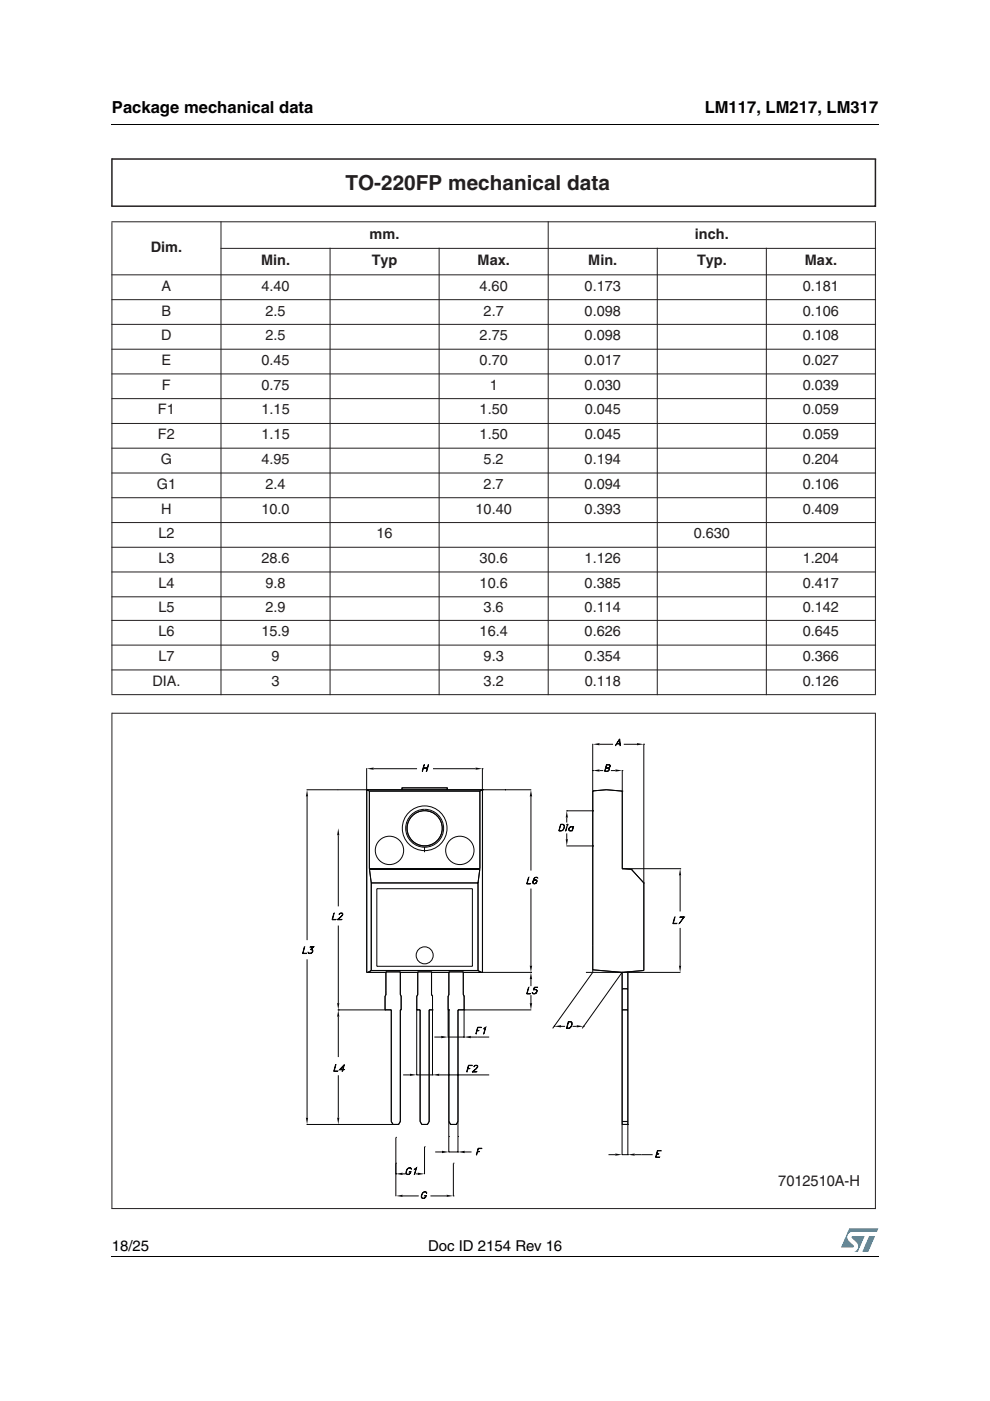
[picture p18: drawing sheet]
<svg xmlns="http://www.w3.org/2000/svg" width="210mm" height="297mm" viewBox="0 0 210 297" stroke-linecap="round" stroke-linejoin="round" font-family="sans-serif">
<defs><g id="words">
<text font-size="4.4" fill="#231f20" x="73.2" y="40.3">TO-220FP mechanical data</text>
<g font-size="3.5">
<text x="23.7" y="23.9">Package mechanical data</text>
<text x="149.4" y="23.9">LM117, LM217, LM317</text>
</g>
<text font-size="3.2" fill="#231f20" x="165" y="251.6">7012510A-H</text>
<g font-size="3.2">
<text x="23.7" y="265.1">18/25</text>
<text x="90.8" y="265.1">Doc ID 2154 Rev 16</text>
</g>
<g font-size="3.1" fill="#231f20">
<text x="32" y="53.4">Dim.</text>
<text x="78.4" y="50.6">mm.</text>
<text x="147.3" y="50.6">inch.</text>
<text x="55.3" y="56.2">Min.</text>
<text x="78.8" y="56.2">Typ</text>
<text x="101.3" y="56.2">Max.</text>
<text x="124.7" y="56.2">Min.</text>
<text x="147.8" y="56.2">Typ.</text>
<text x="170.7" y="56.2">Max.</text>
<text x="34.3" y="61.6">A</text>
<text x="55.4" y="61.6">4.40</text>
<text x="101.7" y="61.6">4.60</text>
<text x="124" y="61.6">0.173</text>
<text x="170.2" y="61.6">0.181</text>
<text x="34.3" y="66.9">B</text>
<text x="56.3" y="66.9">2.5</text>
<text x="102.5" y="66.9">2.7</text>
<text x="124" y="66.9">0.098</text>
<text x="170.2" y="66.9">0.106</text>
<text x="34.2" y="72.1">D</text>
<text x="34.3" y="77.4">E</text>
<text x="55.4" y="77.4">0.45</text>
<text x="56.3" y="72.1">2.5</text>
<text x="101.7" y="77.4">0.70</text>
<text x="101.7" y="72.1">2.75</text>
<text x="124" y="77.4">0.017</text>
<text x="124" y="72.1">0.098</text>
<text x="170.2" y="72.1">0.108</text>
<text x="170.2" y="77.4">0.027</text>
<text x="34.3" y="82.6">F</text>
<text x="55.4" y="82.6">0.75</text>
<text x="103.8" y="82.6">1</text>
<text x="124" y="82.6">0.030</text>
<text x="170.2" y="82.6">0.039</text>
<text x="33.5" y="87.9">F1</text>
<text x="55.4" y="87.9">1.15</text>
<text x="101.7" y="87.9">1.50</text>
<text x="124" y="87.9">0.045</text>
<text x="170.2" y="87.9">0.059</text>
<text x="33.5" y="93.1">F2</text>
<text x="55.4" y="93.1">1.15</text>
<text x="101.7" y="93.1">1.50</text>
<text x="124" y="93.1">0.045</text>
<text x="170.2" y="93.1">0.059</text>
<text x="34.1" y="98.4">G</text>
<text x="55.4" y="98.4">4.95</text>
<text x="102.5" y="98.4">5.2</text>
<text x="124" y="98.4">0.194</text>
<text x="170.2" y="98.4">0.204</text>
<text x="33.2" y="103.6">G1</text>
<text x="56.3" y="103.6">2.4</text>
<text x="102.5" y="103.6">2.7</text>
<text x="124" y="103.6">0.094</text>
<text x="170.2" y="103.6">0.106</text>
<text x="34.2" y="108.9">H</text>
<text x="55.4" y="108.9">10.0</text>
<text x="100.8" y="108.9">10.40</text>
<text x="124" y="108.9">0.393</text>
<text x="170.2" y="108.9">0.409</text>
<text x="33.6" y="114.2">L2</text>
<text x="33.6" y="119.4">L3</text>
<text x="55.4" y="119.4">28.6</text>
<text x="79.8" y="114.2">16</text>
<text x="101.7" y="119.4">30.6</text>
<text x="124" y="119.4">1.126</text>
<text x="147.1" y="114.2">0.630</text>
<text x="170.2" y="119.4">1.204</text>
<text x="33.6" y="124.6">L4</text>
<text x="56.3" y="124.6">9.8</text>
<text x="101.7" y="124.6">10.6</text>
<text x="124" y="124.6">0.385</text>
<text x="170.2" y="124.6">0.417</text>
<text x="33.6" y="129.8">L5</text>
<text x="56.3" y="129.8">2.9</text>
<text x="102.5" y="129.8">3.6</text>
<text x="124" y="129.8">0.114</text>
<text x="170.2" y="129.8">0.142</text>
<text x="33.6" y="134.9">L6</text>
<text x="55.4" y="134.9">15.9</text>
<text x="101.7" y="134.9">16.4</text>
<text x="124" y="134.9">0.626</text>
<text x="170.2" y="134.9">0.645</text>
<text x="33.6" y="140.1">L7</text>
<text x="57.6" y="140.1">9</text>
<text x="102.5" y="140.1">9.3</text>
<text x="124" y="140.1">0.354</text>
<text x="170.2" y="140.1">0.366</text>
<text x="32.3" y="145.4">DIA.</text>
<text x="57.6" y="145.4">3</text>
<text x="102.5" y="145.4">3.2</text>
<text x="124" y="145.4">0.118</text>
<text x="170.2" y="145.4">0.126</text>
</g>
</g></defs>
<g fill="#009ad9">
<path d="M184.3 262.1h1.2l-1.4 3.3h-1.3z"/>
<path d="M180.1 260.5h6.1l-.3 .7h-5.1a1.13 1.13 0 0 0-1.1 .7 1.13 1.13 0 0 0 .3 1.2l1 1v.3l-2.7 .1z"/>
<path d="M180.6 262.1h2.7l-1.4 3.3h-.7a1.18 1.18 0 0 0 .5-1.9l-1.1-1.1z"/>
</g>
<path d="M23.6 26.2l.1 .2zM23.6 266.3l.1 .1z" fill="#000"/>
<path d="M23.7 26.3h162.6M23.7 266.3h162.6" fill="none" stroke="#000" stroke-width=".21"/>
<g fill="#fff">
<path d="M23.7 33.3h162.5v223.3h-162.5z"/>
<path d="M23.7 151.2h161.9v105h-161.9z"/>
</g>
<path d="M23.7 151.2h162M23.7 151.1v105.1M185.6 151.2v105.1M23.7 256.2h161.9" fill="none" stroke="#231f20" stroke-width=".21"/>
<g fill="#fff">
<path d="M23.7 39.9l162 .1z"/>
<path d="M185.6 40l.1 108.7z"/>
<path d="M23.7 148.6l161.9 .1z"/>
<path d="M23.7 39.9l.1 108.8z"/>
</g>
<g fill="none" stroke="#231f20" stroke-width=".21">
<path d="M23.7 47h162M23.7 58.3h162M23.7 47.1v100.1M46.7 52.7h139M46.9 46.9v100.5M70 52.5v94.9M93.1 52.5v94.9M116.2 46.9v100.5M139.4 52.5v94.9M162.5 52.5v94.9M185.6 47.1v100.1M23.7 63.5h162"/>
<path d="M23.7 68.8h162M23.7 74h162M23.7 79.3h162M23.7 84.5h162M23.7 89.8h162M23.7 95h162M23.7 100.3h162M23.7 105.5h162M23.7 110.8h162M23.7 116h162M23.7 121.3h162M23.7 126.5h162"/>
<path d="M23.7 131.5h162M23.7 136.8h162M23.7 142h162M23.7 147.3h162"/>
</g>
<path d="M23.7 33.7h162.1M23.7 33.6v10.1M185.6 33.7v10.2M23.7 43.7h161.9" fill="none" stroke="#231f20" stroke-width=".32"/>
<g fill="#fff">
<path d="M27.2 154.8h154.9v101h-154.9z"/>
<path d="M64.2 156.5h81v97.6h-81z"/>
</g>
<g fill="none" stroke="#040506" stroke-width=".21">
<path d="M77.7 167.4h24.6l-.6 .3h-23.4zM77.7 162.9v43.3h4.1M78.3 167.7v16.5M79.2 163h9.2M85.2 167.4v-.4h9.6v.4M89.8 162.9h.8M89.8 162.8h.8M89.9 162.1l-.4 1.5zM90 171.6a4 4 0 0 0-4 4 4 4 0 0 0 4 4v1.1M90.1 171.6a4 4 0 0 1 4 4 4 4 0 0 1-4 4M90.8 162.1l-.4 1.5zM101.7 167.7v16.5"/>
<path d="M102.3 162.9v43.3h-4.1M125.7 179.4h.1M125.7 171.9h.1M78.3 184.2h23.4M78.3 184.3h23.4M78.3 184.2l.4 3M78.7 187.2h22.6M78.7 187.2v18.6l-.7 .4M79.9 188.4h20.3v16.5h-20.3zM101.3 187.2v18.6l.7 .4M101.7 184.2l-.4 3M131.9 184.2h.1"/>
<path d="M131.9 184.2v-16.5l-3.4-.3-2.8 .3v37.9l6.2 .6M131.9 184.2l2 .1M133.9 184.3h.1M133.9 184.3l2.6 2.9v18.6l-4.6 .4M81.8 210.9v-4.8h3.1v4.8M81.8 210.8l-.1 .4-.1 2.9h1.4v23.7l.3 .6h1.2l.4-.6v-23.7h.1v-2.9M84.9 206.2h3.7M84.9 210.8l.2 .4M88.4 211.2v2.9h.7v23.7l.3 .6h1.2l.4-.6v-23.7h.7v-2.9M88.4 211.2l.2-.4v-4.7h2.9v4.8l.2 .3M95.2 210.9v-4.8h3v4.7l.2 .4M95.2 210.8l-.2 .4v2.9h.2v23.7l.3 .6h1.2l.4-.6v-23.7h1.3v-2.9"/>
<path d="M101.3 219.9h2.4M131.9 214.1h1.2M131.9 209.7h1.2M133.1 206.1v32.3h-1.2v-32.2M94.6 227.9h9.1M131.9 237.8h1.2M136 244.8h2.4"/>
<circle cx="90" cy="175.6" r="3.7"/>
<circle cx="90" cy="175.6" r="4.7"/>
<circle cx="82.6" cy="180.3" r="3"/>
<circle cx="97.5" cy="180.3" r="3"/>
<circle cx="90" cy="202.5" r="1.8"/>
</g>
<g fill="#040506">
<path d="M77.7 163l1.5-.3v.5z"/>
<path d="M100.8 162.7l1.5 .3-1.5 .2z"/>
</g>
<path d="M125.7 157.7v5.6M127.1 157.8h2.9M136.5 157.7v29.5M77.7 167.4h.1M91.8 163h9M102.3 167.4h.1M102.3 163h.1" fill="none" stroke="#040506" stroke-width=".21"/>
<g fill="#040506">
<path d="M125.7 157.8l1.4-.3v.5z"/>
<path d="M135.1 157.5l1.4 .3-1.4 .2z"/>
</g>
<path d="M136.5 157.8h.1M125.7 163.4h.1M125.7 163.3v4.4M127.1 163.4h.8M131.9 163.3v4.4M136.5 187.2h.1" fill="none" stroke="#040506" stroke-width=".21"/>
<g fill="#040506">
<path d="M125.7 163.4l1.4-.3v.5z"/>
<path d="M130.5 163.1l1.4 .3-1.4 .2z"/>
</g>
<g fill="none" stroke="#040506" stroke-width=".21">
<path d="M130.7 157.7h.8M130.8 157.7h.7M131.4 156.6l.1 1.5-.2-1.3-.8 1.3zM132.3 157.8h2.8M125.7 167.7h.1M128.4 162.8l.7 .1 .1 .4-.5 .3h-.5l.4-1.5 .8 .2-.2 .4-.3 .2M128.9 162.8l.4-.2v-.3l-.7-.1-.3 1.3h.5l.3-.2v-.4h-.7M129.5 163.4h1M131.9 167.7h.1M131.9 163.4h.1M92.1 219.9h1.4M95 214.2v5.8"/>
<path d="M95 219.9h3.4M98.4 214.2v5.8M99.8 219.9h1.5"/>
</g>
<g fill="#040506">
<path d="M93.5 219.6l1.5 .3-1.5 .2z"/>
<path d="M98.4 219.9l1.4-.3v.5z"/>
</g>
<path d="M88.4 214.2v13.8M91.7 214.2v13.8M95 214.1h.1M98.4 214.1h.1M98.4 219.9h.1M85.5 227.9h1.4M88.4 227.9h3.3M93.1 227.9h1.5" fill="none" stroke="#040506" stroke-width=".21"/>
<g fill="#040506">
<path d="M86.9 227.6l1.5 .3-1.5 .2z"/>
<path d="M91.7 227.9l1.4-.3v.5z"/>
</g>
<g fill="none" stroke="#040506" stroke-width=".21">
<path d="M88.4 214.1h.1M91.7 214.1h.1M101.2 218.5h.4h-.5M101.3 217.8h.8l-.8 .1-.4 1.3zM102.6 218l.4-.2-.5 1.4 .4-1.3zM91.7 227.9h.1M99.2 226.5h.4l-.4 .1M99.3 225.9h.9h-.8l-.5 1.4zM100.2 227.2h.9l-1 .1 .8-.7 .3-.5v-.1l-.4-.1-.4 .3a.42 .42 0 0 1 .5-.3 .42 .42 0 0 1 .4 .3l-1.1 1.1M131.9 238.4v6.5M133.1 238.4v6.5M129 244.8h1.5"/>
<path d="M131.9 244.8h1.2M134.6 244.8h1.4"/>
</g>
<g fill="#040506">
<path d="M130.5 244.6l1.4 .2-1.4 .2z"/>
<path d="M133.1 244.8l1.5-.2v.4z"/>
</g>
<path d="M117.5 217.5v.1M118.9 217.6h.9M123.7 217.5v.1M125.7 206.2l-8.5 11.8M131.9 206.2l-8.5 11.8M131.9 238.4h.1M133.1 238.4h.1M133.1 244.8h.1M139.3 244.6l.4 .1h-.5M139.4 244h.8h-.7l-.4 1.3 .7 .1h-.8z" fill="none" stroke="#040506" stroke-width=".21"/>
<g fill="#040506">
<path d="M117.5 217.6l1.4-.2v.4z"/>
<path d="M122.3 217.4l1.4 .2-1.4 .2z"/>
</g>
<path d="M117.5 217.6h.1M120.5 216.6h.5a.78 .78 0 0 1 .3 .9 .78 .78 0 0 1-.7 .5h-.5zM120.6 216.7h.4a.72 .72 0 0 1 .2 .7 .72 .72 0 0 1-.6 .6h-.4zM121.4 217.6h.9M123.7 217.6h.1M124.2 206.2h7.7M131.9 206.2h.1M95.2 237.8v6.5M97.1 237.8v6.5M92.3 244.2h1.4M95.2 244.2h1.9M98.5 244.2h1.5" fill="none" stroke="#040506" stroke-width=".21"/>
<g fill="#040506">
<path d="M93.7 244l1.5 .2-1.5 .3z"/>
<path d="M97.1 244.2l1.4-.2v.5z"/>
</g>
<path d="M83.9 241.2v7.8M88.2 248.9h.4M90 243.2v5.8M95.2 241h.1M97.1 241h.1M97.1 244.2h.1" fill="none" stroke="#040506" stroke-width=".21"/>
<g fill="#040506">
<path d="M88.6 248.6l1.4 .3-1.4 .2z"/>
<path d="M83.9 248.9l1.5-.3v.5z"/>
</g>
<path d="M83.9 241.1h.1M83.9 248.9h.1M83.9 246.7v6.9M85.4 253.6h3.4M90 243.1h.1M96.1 246.7v6.9" fill="none" stroke="#040506" stroke-width=".21"/>
<g fill="#040506">
<path d="M83.9 253.6l1.5-.3v.5z"/>
<path d="M94.7 253.3l1.4 .3-1.4 .2z"/>
</g>
<g fill="none" stroke="#040506" stroke-width=".21">
<path d="M132 184.2h12.3M144.2 196.7v8M131.9 206.2h12.4M83.9 246.6h.1M85.4 248.9h.7M86.4 247.8l.6-.2 .3 .3a.54 .54 0 0 0-.6-.3 .54 .54 0 0 0-.4 .5l-.1 .6a.47 .47 0 0 0 .5 .2 .47 .47 0 0 0 .4-.4h-.3l.3-.1a.53 .53 0 0 1-.5 .6 .53 .53 0 0 1-.5-.5zM87.9 247.8l.4-.2-.5 1.4 .4-1.3zM89.6 252.9l.7-.2 .2 .3a.52 .52 0 0 0-.6-.3 .52 .52 0 0 0-.4 .5l-.1 .4 .1 .4a.51 .51 0 0 0 .8-.4h-.3l.4-.1a.53 .53 0 0 1-.5 .6 .53 .53 0 0 1-.6-.5zM91.3 253.6h3.4M96.1 246.6h.1M96.1 253.6h.1M101.3 244.1l.4 .1h-.5"/>
<path d="M101.4 243.4h.8l-.8 .1-.4 1.4z"/>
</g>
<g fill="#040506">
<path d="M144 204.7h.4l-.2 1.5z"/>
<path d="M144.2 184.2l.2 1.4h-.4z"/>
</g>
<path d="M71.6 167.4h6.1M71.7 177.1v15.1M77.7 167.4h.1M131.9 184.2h.1M143.1 194.4l-.3 1.4h.7h-.8zM144.2 184.2h.1M144.2 185.6v7.6M145 194.4l-1 1.4 1.1-1.4h-.9l.8 .1M71.6 214.1h10M131.9 206.2h.1" fill="none" stroke="#040506" stroke-width=".21"/>
<g fill="#040506">
<path d="M71.7 175.6l.2 1.5h-.4z"/>
<path d="M71.5 212.7h.4l-.2 1.4z"/>
</g>
<path d="M65 167.4h6.7M65.1 168.9v30.4M71.7 214.1h.1M81.6 214.1h.1M65 238.4h6.7" fill="none" stroke="#040506" stroke-width=".21"/>
<g fill="#040506">
<path d="M65.1 167.4l.2 1.5h-.4z"/>
<path d="M64.9 237h.4l-.2 1.4z"/>
</g>
<path d="M107.1 167.4h5.5M112.6 168.9v15.7M102 206.2h10.6M65.1 238.4h.1M71.7 238.4h.1" fill="none" stroke="#040506" stroke-width=".21"/>
<g fill="#040506">
<path d="M112.6 167.4l.2 1.5h-.5z"/>
<path d="M112.3 204.7h.5l-.2 1.5z"/>
</g>
<g fill="none" stroke="#040506" stroke-width=".21">
<path d="M102.3 167.4h.1M102.3 167.4h4.9M107.1 167.4h.1M112.1 186l-.4 1.3 .8 .1h-.8zM112.6 188.4v16.3M113 187.1l.3 .2 .5-.2M113.1 186.8l.4-.2 .3 .2M113.4 186.1h.5M113.4 186.6l-.4 .3M113.5 186l-.2 .2a.82 .82 0 0 0-.1 1.1M113.6 186.6l.2 .3-.4 .4M113.9 186l.1 .2v-.2a.79 .79 0 0 0-.9 .4 .79 .79 0 0 0 .2 1 .47 .47 0 0 0 .5-.3 .47 .47 0 0 0-.3-.6l-.4 .2"/>
<path d="M71.6 214.1h.1M71.7 215.6v8.5M102 206.2h.1M112.6 206.2h.1M71.6 238.4h11.7"/>
</g>
<g fill="#040506">
<path d="M71.7 214.1l.2 1.5h-.4z"/>
<path d="M71.5 237h.4l-.2 1.4z"/>
</g>
<g fill="none" stroke="#040506" stroke-width=".21">
<path d="M120.1 179.4h5.5M120.1 171.9h5.5M120.2 176.7v1.2M70.8 193.6l-.3 1.3 .7 .1h-.8zM71.6 194.9l.8 .1h-.9l1.1-1a.37 .37 0 0 0-.3-.4 .37 .37 0 0 0-.4 .3l.3-.3h.3l.2 .3-1.1 1.1M71.7 196.2v16.5M64.5 200.7l-.3 1.4 .8 .1h-.8zM65.1 203.4v33.6M65.4 202l.1 .1M65.9 201.3h.3a.53 .53 0 0 1-.1 .8 .53 .53 0 0 1-.8-.2h.1a.41 .41 0 0 0 .6 .1l.2-.2M66.1 201.3l.2 .2v.3l-.4 .3M66.4 200.8l-.6-.1h.7l-.6 .6"/>
<path d="M66.5 200.7l-.7 .6 .4 .1 .1 .2M71.7 214.1h.1M71.2 225.7l-.3 1.4h.7h-.8zM71.7 238.4h.1M71.7 228v9M72.1 226.7l.9 .1h-1l1-1.1-.4 1.4 .3-1.2-.9 .9M83.3 238.4h.1"/>
</g>
<g fill="#040506">
<path d="M119.9 177.9h.5l-.2 1.5z"/>
<path d="M120.2 171.9l.2 1.4h-.5z"/>
</g>
<g fill="none" stroke="#040506" stroke-width=".21">
<path d="M78.3 167.7h23.5v16.4h-23.5zM85.2 167.4v-.4h9.6v.4M118.9 174.8h.4a.85 .85 0 0 1 .2 1 .85 .85 0 0 1-1 .4zM118.9 174.8h.4a.78 .78 0 0 1 .2 1 .78 .78 0 0 1-1 .3zM120.2 171.9h.1M120.2 175.3l-.3 .9zM120.2 173.3v1.1M120.2 174.8h.2v.1l-.2 .1zM120.3 174.8h.1M120.7 175.4l.4-.1 .4 .1a.48 .48 0 0 0-.7 0 .48 .48 0 0 0 0 .7l.6-.1a.43 .43 0 0 1-.7 .1 .43 .43 0 0 1 0-.7zM121.6 175.3l-.3 .9zM125.7 179.4h.1"/>
<path d="M125.7 171.9h.1M78.3 184.3l.4 2.9M78.7 187.2h22.7v18.6h-22.7zM101.7 184.3l-.3 2.9M78.1 206.2l.6-.4h22.6l.7 .4M81.8 206.1h3.1v4.7l.2 .4v2.9h-.2v23.7l-.4 .6h-1.2l-.3-.6v-23.7h-1.3v-2.9l.1-.4zM81.8 206.2h-4v-38.8h24.5v38.8h-4.1M84.9 206.2h3.7M88.6 206.1h2.9v4.7l.2 .4v2.9h-.7v23.7l-.4 .6h-1.2l-.3-.6v-23.7h-.7v-2.9l.2-.4zM95.2 206.1h3v4.7l.2 .4v2.9h-1.3v23.7l-.3 .6h-1.3l-.3-.6v-23.7h-.2zM95.2 214.1h.1M95.2 206.2h-3.7"/>
<path d="M98.4 214.1h14.2M112.5 206.2h.1M112.6 211v1.7M125.7 205.6l6.2 .6M131.9 206.2l4.6-.4v-18.6l-2.6-2.9-2-.2v-16.4l-3.3-.3-2.9 .3v38.5M131.9 206.2v32.2h1.2v-32.2M131.9 214.1h1.2M131.9 209.6h1.2M131.9 237.8h1.2"/>
<circle cx="90" cy="175.6" r="3.7"/>
</g>
<g fill="#040506">
<path d="M112.3 212.7h.5l-.2 1.4z"/>
<path d="M112.6 206.2l.2 1.4h-.5z"/>
</g>
<path d="M98.4 214.1h.1M112.1 209.3l-.4 1.4h.8h-.8zM112.6 206.2h.1M112.6 207.6v1.5M112.9 210.5l.2 .2M113.6 209.8a.4 .4 0 0 1 .1 .7l-.3 .2M113.8 210.1l-.2-.3-.5 .1 .2-.6h.7l-.6 .1-.3 .4a.51 .51 0 0 1 .8 .5 .51 .51 0 0 1-.8 .4l-.2-.3v.2a.62 .62 0 0 0 .9-.2" fill="none" stroke="#040506" stroke-width=".21"/>
<use href="#words"/>
</svg>
